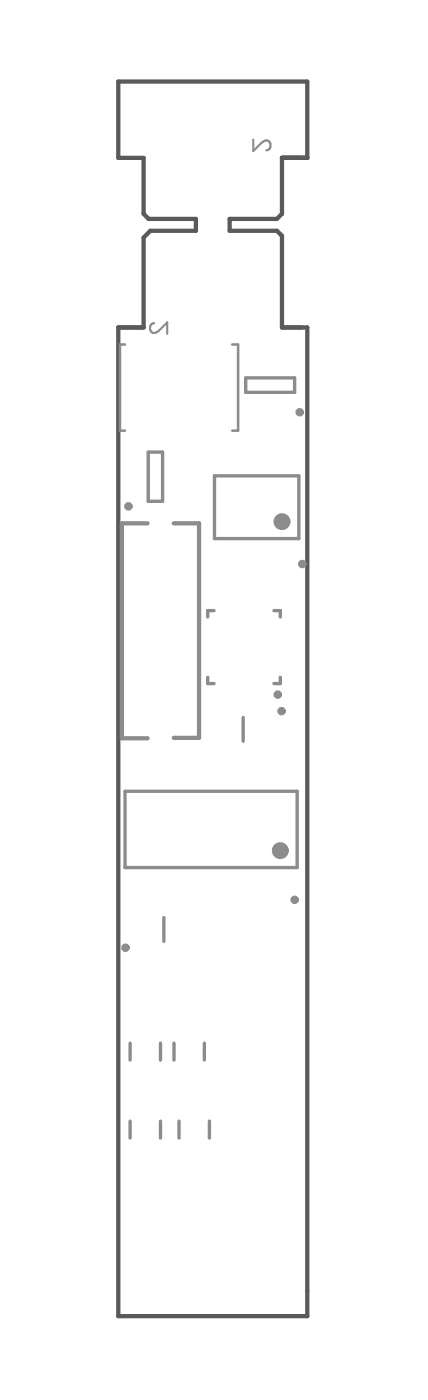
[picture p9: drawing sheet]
<svg xmlns="http://www.w3.org/2000/svg" width="84mm" height="275mm" viewBox="0 0 84 275" stroke-linecap="round" stroke-linejoin="round" font-family="sans-serif">
<path d="M23.2 16h37.1v15h-5v11l-1 1h-9.2v2.3h9.2l1 1v18h5v194.1h-37.1v-194.1h5v-17.7l1.3-1.3h8.9v-2.3h-9.2l-1-1v-11h-5z" fill="none" stroke="#5a5a5a" stroke-width=".84"/>
<g fill="none" stroke="#8c8c8c" stroke-width=".66">
<path d="M48.2 74.2h9.6v2.8h-9.6zM29.1 88.7h2.8v9.7h-2.8zM42.1 93.4h16.5v12.3h-16.5zM42 119.9h-1.3v1.2M53.7 119.9h1.3v1.2M40.7 132.9v1.3h1.3M55 132.9v1.3h-1.3M24.5 155.3h33.8v15h-33.8zM47.7 140.8v4.7M32.1 180.1v4.7M25.5 204.8v3.3M31.5 204.8v3.3"/>
<path d="M34.1 204.8v3.3M40.1 204.8v3.3M25.5 220.1v3.3M31.5 220.1v3.3M35.1 220.1v3.3M41.1 220.1v3.3"/>
</g>
<path d="M24.5 67.6h-1v16.9h1M45.5 67.6h1.2v16.9h-1.2" fill="none" stroke="#8c8c8c" stroke-width=".5"/>
<path d="M29 102.7h-5.1v42.2h5.1M34.1 102.7h4.9v42.1h-4.9" fill="none" stroke="#8c8c8c" stroke-width=".84"/>
<path d="M49.7 27.4v2.3l1.6-1.7a1.04 1.04 0 0 1 1.4-.3l.4 .5v.7a.84 .84 0 0 1-.9 .6M30.2 63.4a.84 .84 0 0 0-.8 .7v.6a.82 .82 0 0 0 1.3 .5l2.1-1.9v2.2" fill="none" stroke="#8c8c8c" stroke-width=".42"/>
<g fill="none" stroke="#8c8c8c" stroke-width=".83">
<circle cx="25.2" cy="99.4" r=".41"/>
<circle cx="58.8" cy="80.9" r=".41"/>
<circle cx="59.3" cy="110.7" r=".41"/>
<circle cx="54.5" cy="136.3" r=".41"/>
<circle cx="55.2" cy="139.6" r=".41"/>
<circle cx="57.8" cy="176.6" r=".41"/>
<circle cx="24.6" cy="186" r=".41"/>
</g>
<g fill="none" stroke="#8c8c8c" stroke-width="1.7">
<circle cx="55.3" cy="102.4" r=".83"/>
<circle cx="55" cy="167" r=".83"/>
</g>
</svg>
